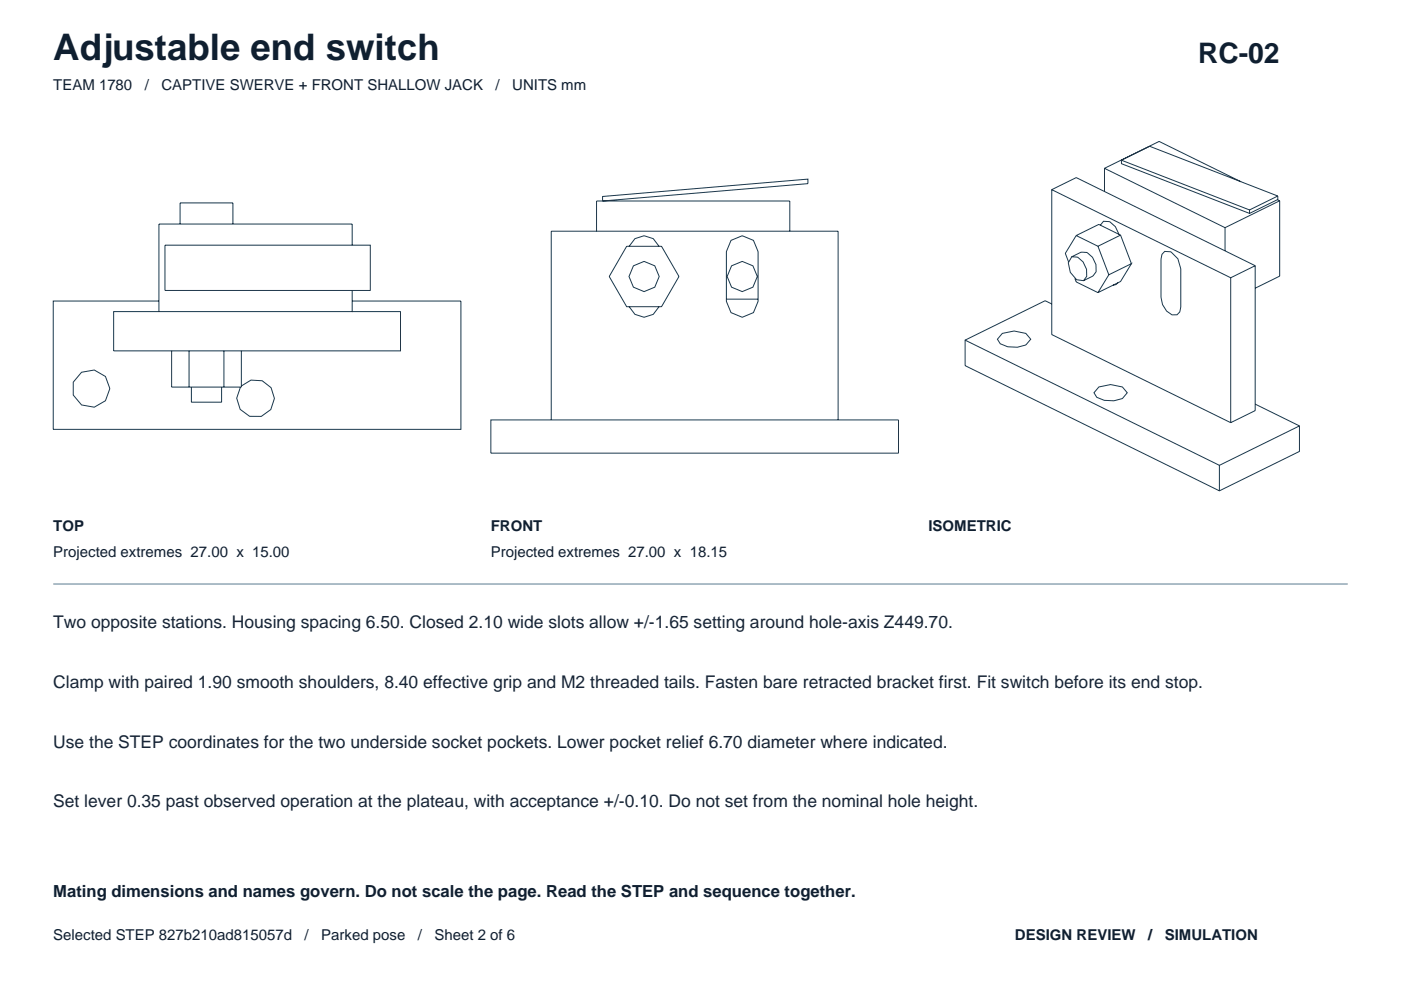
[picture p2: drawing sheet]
<svg xmlns="http://www.w3.org/2000/svg" width="297mm" height="210mm" viewBox="0 0 297 210" stroke-linecap="round" stroke-linejoin="round" font-family="sans-serif">
<defs><g id="words">
<text font-size="7.8" fill="#0f1f30" x="11.3" y="12.7">Adjustable end switch</text>
<text font-size="6" fill="#0f1f30" x="254" y="13.4">RC-02</text>
<g font-size="3.7" fill="#172436">
<text x="11.3" y="133.1">Two opposite stations. Housing spacing 6.50. Closed 2.10 wide slots allow +/-1.65 setting around hole-axis Z449.70.</text>
<text x="11.3" y="145.8">Clamp with paired 1.90 smooth shoulders, 8.40 effective grip and M2 threaded tails. Fasten bare retracted bracket first. Fit switch before its end stop.</text>
<text x="11.3" y="158.5">Use the STEP coordinates for the two underside socket pockets. Lower pocket relief 6.70 diameter where indicated.</text>
<text x="11.3" y="171.2">Set lever 0.35 past observed operation at the plateau, with acceptance +/-0.10. Do not set from the nominal hole height.</text>
</g>
<text font-size="3.5" fill="#0f1f30" x="11.3" y="190.1">Mating dimensions and names govern. Do not scale the page. Read the STEP and sequence together.</text>
<g font-size="3.2" fill="#0f1f30">
<text x="11.3" y="19.1">TEAM 1780</text>
<text x="30.7" y="19.1">/</text>
<text x="34.2" y="19.1">CAPTIVE SWERVE + FRONT SHALLOW JACK</text>
<text x="105.1" y="19.1">/</text>
<text x="108.6" y="19.1">UNITS mm</text>
<text x="11.3" y="112.5">TOP</text>
<text x="104.1" y="112.5">FRONT</text>
<text x="196.8" y="112.5">ISOMETRIC</text>
<text x="11.3" y="118.2">Projected extremes 27.00 x 15.00</text>
<text x="104.1" y="118.2">Projected extremes 27.00 x 18.15</text>
<text x="11.3" y="199.3">Selected STEP 827b210ad815057d</text>
<text x="64.6" y="199.3">/</text>
<text x="68.1" y="199.3">Parked pose</text>
<text x="88.6" y="199.3">/</text>
<text x="92.1" y="199.3">Sheet 2 of 6</text>
<text x="215.2" y="199.3">DESIGN REVIEW</text>
<text x="243.4" y="199.3">/</text>
<text x="247" y="199.3">SIMULATION</text>
</g>
</g></defs>
<g fill="none" stroke="#17384d" stroke-width=".21">
<path d="M234.2 35.7l25.5 12.6M237.8 34v.7l27.1 10.6M237.8 34l6-3 27.1 10.6M237.8 34l27.1 10.5M263.1 38.5l-17.3-8.5-11.6 5.7v4.9M35 52h43.5v9.6h-43.5zM38.2 47.5v-4.5h11.2v4.5M74.7 52v-4.5h-41v18.6M126.5 49v-6.4h41v6.4M127.8 41.7l43.5-3.7v.9l-43.5 3.7zM132.9 52.2h7.4zM132.9 52.2l-3.7 6.4 3.7 6.4h7.4l3.7-6.4-3.7-6.4"/>
<path d="M133.4 52.2l1.2-1.6 2-.6 1.9 .6 1.2 1.6M155 51l2.4-1 2.3 1 1 2.3v10.6l-1 2.4-2.3 1-2.4-1-1-2.4v-10.6zM223 40.2l37.9 18.7M227.2 54.4l2-.9zM227.2 54.4l1.3 .1 1.1 1 .8 1.6v1.5l-.7 .9-1.4-.2-1.4-1.6-.4-2zM227.9 59l.3 .8 4.6 2.2M228.2 49.9l-2.3 3.8 .6 1.8M228.2 49.9l4.6 2.3M229.2 53.5h1.3l1.1 1.1 .8 1.5v1.5l-.7 .9-2 1M232.8 52.2l2.3 6.1M233.3 47.7l.7-.8 1.3 .1 1.2 1.1 .7 1.6M235.1 58.3l4.8-2.4-2.3 3.8-4.8 2.3"/>
<path d="M235.1 58.3l-2.3 3.7M237 59.9l-.4 .4-.6 .2M237.2 49.7h.1M237.6 49.9l-4.8 2.3M237.6 49.9l2.3 6M237.6 49.9l-4.6-2.3-4.8 2.3M246.9 53.3l1.4 .1 1.4 1.5 .6 2.1v8.1l-.2 1-.5 .6-1.1 .1-1.2-.8-.8-1.4-.3-1.6v-8.1l.2-1zM260.9 58.9v30.7M264.9 44.5v.8M266.1 56.3l-37.9-18.6-5.2 2.5v30.7l37.9 18.7M266.1 56.3v30.8l-5.2 2.5M266.1 56.3l-5.2 2.6"/>
<path d="M270.8 42.3l.5 .3M270.9 41.6v.7l-6 3M270.9 41.6l-6 2.9M271.3 42.6l-11.6 5.7v4.9M271.3 42.6v15.9l-5.2 2.6M33.7 63.8h-22.4v27.2h86.4v-27.2h-23M33.7 66.1h-9.6v8.3h60.8v-8.3h-10.2M36.4 74.4v7.7h14.8v-7.7M40.1 74.4v7.7M47.5 74.4v7.7M74.7 61.6v4.5h-41M133.4 65l1.2 1.7 2 .6 1.9-.6 1.2-1.7"/>
<path d="M154 63.4h6.7M204.6 72.1l53.9 26.6M212.5 70.7l2.5-.5 2.5 .5 1 1.2-1 1.2-1.8 .5-2-.1-1.6-.6-.6-1zM223 64.4l-1.4-.6-17 8.3v5.4l53.9 26.6 17-8.4v-5.4M40.6 82.1v3.2zM47 82.1v3.2h-6.4M51.2 81.8l2-1.2 2.4 .1 1.9 1.5 .7 2.3-.8 2.3-2 1.5h-2.5l-2-1.5-.7-2.4 .8-2.3M104.1 89h86.4v7.1h-86.4zM116.9 89v-40h60.8v40M233 82l2.5-.5 2.5 .5 1 1.3-1 1.2-1.8 .5-2.1-.1-1.6-.7-.6-.9zM266.1 85.7l9.4 4.6M275.5 90.3l-17 8.4v5.4"/>
<circle cx="136.6" cy="58.6" r="3.2"/>
<circle cx="157.4" cy="58.6" r="3.2"/>
<circle cx="19.3" cy="82.4" r="4"/>
</g>
<path d="M11.3 123.8h274.5" fill="none" stroke="#597a8f" stroke-width=".21"/>
<use href="#words"/>
</svg>
